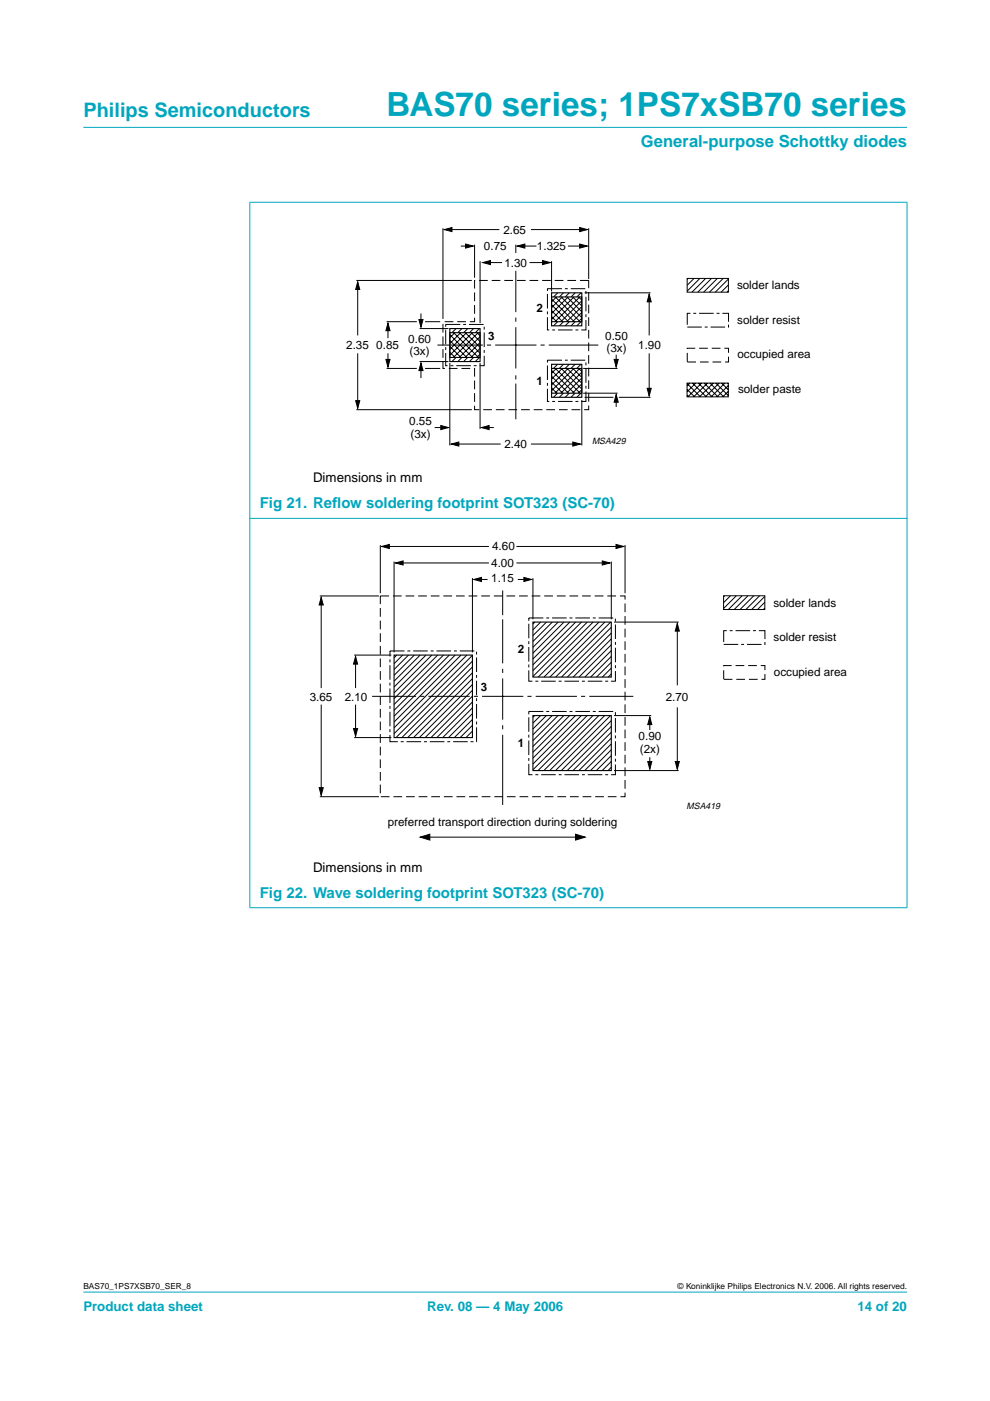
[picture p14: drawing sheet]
<svg xmlns="http://www.w3.org/2000/svg" width="210mm" height="297mm" viewBox="0 0 210 297" stroke-linecap="round" stroke-linejoin="round" font-family="sans-serif">
<defs><g id="words">
<text font-size="7.1" fill="#00a6bd" x="81.9" y="24.7">BAS70 series; 1PS7xSB70 series</text>
<text font-size="4.2" fill="#00a6bd" x="17.7" y="24.9">Philips Semiconductors</text>
<text font-size="3.5" fill="#00a6bd" x="135.9" y="31.1">General-purpose Schottky diodes</text>
<g font-size="3.2" fill="#00a6bd">
<text x="55.1" y="107.8">Fig 21. Ref</text>
<text x="70.4" y="107.8">low soldering footprint SOT323 (SC-70)</text>
<text x="55.1" y="190.3">Fig 22. Wave soldering footprint SOT323 (SC-70)</text>
</g>
<g font-size="2.8">
<text x="66.4" y="102.3">Dimensions in mm</text>
<text x="66.4" y="184.8">Dimensions in mm</text>
</g>
<g font-size="2.8" fill="#00a6bd">
<text x="17.7" y="278">Product data sheet</text>
<text x="90.6" y="278">Rev. 08 — 4 May 2006</text>
<text x="181.8" y="278">14 of 20</text>
</g>
<g font-size="2.5">
<text x="102.6" y="53.1">0.75</text>
<text x="106.7" y="49.6">2.65</text>
<text x="113.9" y="53.1">1.325</text>
<text x="106.9" y="56.6">1.30</text>
<text x="156.3" y="61.3">solder lands</text>
<text x="113.8" y="66.2">2</text>
<text x="156.3" y="68.6">solder resist</text>
<text x="73.4" y="74.1">2.35</text>
<text x="79.8" y="74.1">0.85</text>
<text x="86.6" y="72.6">0.60</text>
<text x="86.8" y="75.3">(3x)</text>
<text x="103.5" y="72.1">3</text>
<text x="128.3" y="72">0.50</text>
<text x="128.6" y="74.7">(3x)</text>
<text x="135.3" y="74.1">1.90</text>
<text x="156.4" y="76">occupied area</text>
<text x="113.8" y="81.7">1</text>
<text x="156.5" y="83.4">solder paste</text>
<text x="86.8" y="90.1">0.55</text>
<text x="87.1" y="92.8">(3x)</text>
<text x="106.9" y="95.1">2.40</text>
<text x="104.4" y="116.7">4.60</text>
<text x="104.1" y="120.2">4.00</text>
<text x="104.1" y="123.5">1.15</text>
<text x="164" y="128.6">solder lands</text>
<text x="164" y="135.9">solder resist</text>
<text x="109.8" y="138.4">2</text>
<text x="164.1" y="143.3">occupied area</text>
<text x="65.7" y="148.5">3.65</text>
<text x="73.1" y="148.5">2.10</text>
<text x="102" y="146.5">3</text>
<text x="141.2" y="148.5">2.70</text>
<text x="109.8" y="158.3">1</text>
<text x="135.4" y="157">0.90</text>
<text x="135.7" y="159.7">(2x)</text>
<text x="82.2" y="175.1">preferred transport direction during soldering</text>
</g>
<g font-size="1.9">
<text x="125.5" y="94.2">MSA429</text>
<text x="145.6" y="171.6">MSA419</text>
</g>
<g font-size="1.8">
<text x="17.7" y="273.4">BAS70_1PS7XSB70_SER_8</text>
<text x="143.7" y="273.4">© Koninklijke Philips Electronics N.V. 2006. All rights reserved.</text>
</g>
</g></defs>
<g fill="#00a6bd" stroke="#00a6bd" stroke-width=".21">
<path d="M17.7 273.9h174.6z"/>
<path d="M17.7 27h174.6z"/>
<path d="M53 42.9v149.5z"/>
<path d="M192.3 42.9v149.5z"/>
<path d="M52.9 42.9h139.5z"/>
<path d="M52.9 109.9h139.5z"/>
<path d="M52.9 192.5h139.5z"/>
</g>
<g fill="none" stroke="#000" stroke-width=".21">
<path d="M75.6 59.5h24.4M75.8 59.8v11.3M93.9 48.4v19.2M94.2 48.7h11.7M97.7 52.2h2.6M100.6 51.9v7M101.8 55.4v13.1M102.4 55.7h4.1M109.4 51.9v1.7M109.4 57.4v8.8M109.7 52.2h4M112.3 55.7h4.4"/>
<path d="M112.6 48.7h11.9M116.9 55.4v6.4M120.4 52.2h4.1M124.8 48.4v10.8M145.7 59h8.7v2.9h-8.7zM145.9 59l-.2 .3M147.1 59l-1.4 1.5M148.4 59l-2.7 2.7M149.6 59l-2.9 2.9M150.9 59l-3 2.9M152.1 59l-2.9 2.9M153.3 59l-2.9 2.9"/>
<path d="M154.4 59.2l-2.7 2.7M75.8 74.9v11.7M82 68.2h6.4M82 78.1h6.4M82.3 68.5v3.2M82.3 74.9v2.9M89 69.7h6.1M89 76.7h6.1M89.3 66.5v2.9M89.3 77v3.2M90.1 68.2h3.2M90.1 78.1h3.2"/>
<path d="M92.8 73.2h9.6M95.4 77v17.4M95.4 71l4.8 4.8M95.4 72.2l3.6 3.6M95.4 73.5l2.3 2.3M95.4 74.7l1.1 1.1M95.5 69.7h-.1M95.5 75.8l-.1 .1M96.2 70.5l5.2 5.3M96.4 70.5l-1 1.1M96.7 69.7l-.9 .8M96.7 75.8l-.9 .9"/>
<path d="M97.4 70.5l4.4 4.4M97.7 70.5l-2.3 2.3M97.9 69.7l-.8 .8M97.9 75.8l-.8 .9M98.7 70.5l3.1 3.2M98.9 70.5l-3.5 3.6M99.2 69.7l-.9 .8M99.2 75.8l-.9 .9M99.9 70.5l1.9 1.9M100.2 70.5l-4.8 4.8M100.4 69.7l-.9 .8M100.4 75.8l-.9 .9"/>
<path d="M101.1 70.5l.7 .7M101.4 70.5l-5.3 5.3M101.6 69.7l-.8 .8M101.6 75.8l-.8 .9M101.8 77v13.9M101.8 75.1l-.7 .7M101.8 73.8l-1.9 2M101.8 72.6l-3.2 3.2M101.8 71.4l-4.4 4.4M103.2 73.2h.9M105 73.2h8.7M109.4 67.3v.9"/>
<path d="M109.4 69.4v8.7M109.4 79.6v.8M114.6 73.2h.9M116.4 73.2h10.5M116.9 78.5l4.8 4.8M116.9 79.8l3.6 3.5M116.9 63.4l4.8 4.8M116.9 64.6l3.6 3.6M116.9 65.9l2.4 2.3M116.9 67.1l1.1 1.1M117 77.2l-.1 .1M117 62.1h-.1"/>
<path d="M117 68.2l-.1 .1M117.7 78.1l5.3 5.2M117.7 63l5.3 5.2M118 78.1l-1.1 1M118 63l-1.1 1M118.2 77.2l-.8 .9M118.2 62.1l-.8 .9M118.2 68.2l-.8 .9M119 78.1l4.4 4.4M119 63l4.4 4.3M119.2 78.1l-2.3 2.3M119.2 63l-2.3 2.2"/>
<path d="M119.5 77.2l-.9 .9M119.5 62.1l-.9 .9M119.5 68.2l-.9 .9M120.2 78.1l3.2 3.1M120.2 63l3.2 3.1M120.5 78.1l-3.6 3.5M120.5 63l-3.6 3.5M120.7 77.2l-.9 .9M120.7 62.1l-.9 .9M120.7 68.2l-.9 .9M121.4 78.1l2 1.9M121.4 63l2 1.9"/>
<path d="M121.7 78.1l-4.8 4.8M121.7 63l-4.8 4.7M122 77.2l-.9 .9M122 62.1l-.9 .9M122 68.2l-.9 .9M122.7 78.1l.7 .7M122.7 63l.7 .6M122.9 78.1l-5.2 5.2M122.9 63l-5.2 5.2M123.2 77.2l-.9 .9M123.2 62.1l-.9 .9M123.2 68.2l-.9 .9"/>
<path d="M123.4 78.9l-4.5 4.4M123.4 67.5l-.8 .7M123.4 66.2l-2 2M123.4 65l-3.2 3.2M123.4 63.8l-4.5 4.4M123.6 78.1h7.3M123.9 62.1h14M130.6 75.2v2.6M137.6 62.4v8.7M137.6 74.9v9M154.4 61.6l-.3 .3M154.4 60.4l-1.5 1.5"/>
<path d="M75.6 86.9h24.4M92.2 90.7h2.9M95.7 94.1h10.5M102.1 90.7h2.6M109.4 81.3v7.6M112.6 94.1h10.5M116.9 81l2.4 2.3M116.9 82.2l1.1 1.1M117 83.3l-.1 .1M118.2 83.3l-.8 .9M119.5 83.3l-.9 .9M120.7 83.3l-.9 .9"/>
<path d="M122 83.3l-.9 .9M123.2 83.3l-.9 .9M123.4 82.6l-.8 .7M123.4 81.4l-2 1.9M123.4 80.2l-3.2 3.1M123.4 84.8v9.6M123.6 83.4h7.3M123.9 84.2h6.2M130.6 83.7v2.6M131.2 84.2h6.7M145.7 81.2h8.7v2.9h-8.7zM145.7 81.3l2.8 2.8"/>
<path d="M145.7 82.5l1.6 1.6M145.7 83.8l.3 .3M146.3 81.2l-.6 .6M146.8 81.2l2.9 2.9M147.5 81.2l-1.8 1.9M148.1 81.2l2.9 2.9M148.8 81.2l-3 2.9M149.3 81.2l2.9 2.9M150 81.2l-2.9 2.9M150.5 81.2l2.9 2.9M151.2 81.2l-2.9 2.9M151.8 81.2l2.6 2.7"/>
<path d="M152.5 81.2l-3 2.9M153 81.2l1.4 1.4M153.7 81.2l-2.9 2.9M154.2 81.2l.2 .2M154.4 83l-1.1 1.1M154.4 81.7l-2.4 2.4M80.6 115.6v10.2M80.9 115.9h22.8M83.6 119.1v19.2M83.8 119.4h19.9M109.5 119.4h19.8M109.5 115.9h22.7"/>
<path d="M129.6 119.1v12.2M132.5 115.6v10.2M67.8 126.4h12.5M68.1 126.6v19.3M75.1 138.9h7.9M75.4 139.2v6.7M84.1 138.9l-.5 .6M85.4 138.9l-1.8 1.8M86.6 138.9l-3 3.1M87.8 138.9l-4.2 4.3M89.1 138.9l-5.5 5.5M90.3 138.9l-6.7 6.8"/>
<path d="M91.6 138.9l-8 8M92.8 138.9l-9.2 9.2M94 138.9l-10.4 10.5M95.3 138.9l-11.7 11.7M96.5 138.9l-12.9 12.9M97.7 138.9l-14.1 14.2M99 138.9l-15.4 15.4M100.2 122.6v15.7M100.2 138.9l-16.6 16.7M100.5 122.9h2.9M106.6 125.2v5.2M106.6 131.3v9.3"/>
<path d="M109.8 122.9h2.9M113 122.6v8.7M113.4 131.9l-.4 .4M114.6 131.9l-1.6 1.6M115.9 131.9l-2.9 2.9M117.1 131.9l-4.1 4.1M118.3 131.9l-5.3 5.3M119.6 131.9l-6.6 6.6M120.8 131.9l-7.8 7.8M122.1 131.9l-9.1 9.1M123.3 131.9l-10.3 10.3M124.5 131.9l-11.5 11.5"/>
<path d="M125.8 131.9l-11.7 11.7M127 131.9l-11.7 11.7M128.2 131.9l-11.6 11.7M129.5 131.9l-11.7 11.7M129.6 139.2l-4.4 4.4M129.6 137.9l-5.6 5.7M129.6 136.7l-6.8 6.9M129.6 135.5l-8.1 8.1M129.6 134.2l-9.3 9.4M129.6 133l-10.5 10.6M130.2 131.9h13.7M143.6 132.2v13.1"/>
<path d="M153.4 126.3h8.8v2.9h-8.8zM153.6 126.3l-.2 .2M154.9 126.3l-1.5 1.5M156.1 126.3l-2.7 2.7M157.3 126.3l-2.9 2.9M158.6 126.3l-2.9 2.9M159.8 126.3l-2.9 2.9M161.1 126.3l-3 2.9M162.2 128.9l-.3 .3M162.2 126.4l-2.8 2.8M162.2 127.7l-1.6 1.5M68.1 149.4v19.2"/>
<path d="M75.1 156.4h7.9M75.4 149.4v6.7M78.9 147.6h9.3M89.1 147.6h.9M90.8 147.6h8.8M100.2 156.3l-.2 .1M100.2 155l-1.4 1.4M100.2 153.8l-2.6 2.6M100.2 152.5l-3.9 3.9M100.2 151.3l-5.1 5.1M100.2 150.1l-6.3 6.3M100.2 148.8l-7.6 7.6"/>
<path d="M100.2 147.6l-8.8 8.8M100.2 146.4l-10.1 10M100.2 145.1l-11.3 11.3M100.2 143.9l-12.5 12.5M100.2 142.7l-13.8 13.7M100.2 141.4l-15 15M100.2 140.2l-16.2 16.2M100.5 147.6h.8M102.2 147.6h8.8M106.6 141.8v.9M106.6 143.8v8.8M106.6 153.8v.8"/>
<path d="M106.6 155.8v14.9M111.8 147.6h.9M113.4 151.7l-.4 .4M113.6 147.6h8.7M114.6 151.7l-1.6 1.6M115.8 151.7l-2.8 2.9M117.1 151.7l-4.1 4.1M118.3 151.7l-5.3 5.3M119.5 151.7l-6.5 6.6M120.8 151.7l-7.8 7.8M122 151.7l-9 9M123.2 147.6h.9"/>
<path d="M123.3 151.7l-10.3 10.3M124.5 151.7l-11.5 11.5M124.9 147.6h9.4M125.7 151.7l-11.6 11.7M127 151.7l-11.7 11.7M128.2 151.7l-11.7 11.7M129.4 151.7l-11.6 11.7M129.6 142.9l-.7 .7M129.6 141.7l-1.9 1.9M129.6 140.4l-3.1 3.2M129.6 159l-4.4 4.4M129.6 157.7l-5.6 5.7"/>
<path d="M129.6 156.5l-6.9 6.9M129.6 155.3l-8.1 8.1M129.6 154l-9.3 9.4M129.6 152.8l-10.6 10.6M130.2 151.7h7.9M137.8 152v2.8M143.6 150v13.1M67.8 168.9h12.5M89.1 177.5h35M129.6 162.7l-.7 .7M129.6 161.4l-1.9 2M129.6 160.2l-3.2 3.2"/>
<path d="M130.2 163.4h13.7M137.8 160.5v2.6"/>
</g>
<g fill="#000" stroke="#000" stroke-width=".21">
<path d="M94.2 48.7l1.6-.5v.9zM98.7 51.7l1.6 .5-1.6 .4zM102.4 55.7l1.6-.5v.9zM109.7 52.2l1.6-.5v.9zM115 55.2l1.7 .5-1.7 .4zM122.9 51.7l1.6 .5-1.6 .4zM122.9 48.2l1.6 .5-1.6 .4zM75.8 59.8l.5 1.6h-.9zM82.3 68.5l.4 1.6h-.9zM81.8 76.2h.9l-.4 1.6zM89.3 77l.4 1.6h-.9zM88.8 67.7h.9l-.4 1.7z"/>
<path d="M130.2 76.2h.9l-.5 1.6zM137.6 62.4l.5 1.6h-.9zM75.4 84.9h.9l-.5 1.7zM93.5 90.2l1.6 .5-1.6 .4zM95.7 94.1l1.6-.4v.9zM102.1 90.7l1.6-.5v.9zM121.4 93.7l1.7 .4-1.7 .5zM130.6 83.7l.5 1.6h-.9zM137.2 82.3h.9l-.5 1.6zM80.9 115.9l1.7-.5v.9zM83.8 119.4l1.7-.5v.9zM127.7 118.9l1.6 .5-1.6 .4z"/>
<path d="M130.6 115.4l1.6 .5-1.6 .4zM68.1 126.6l.4 1.7h-.8zM100.5 122.9l1.6-.5v.9zM111.1 122.4l1.6 .5-1.6 .4zM143.6 132.2l.4 1.6h-.8zM75.4 139.2l.4 1.6h-.8zM75 154.5h.8l-.4 1.6zM137.8 152l.4 1.6h-.9zM67.7 167h.8l-.4 1.6zM89.1 177.5l2-.6v1.2zM122 176.9l2.1 .6-2.1 .6zM137.3 161.5h.9l-.4 1.6z"/>
<path d="M143.2 161.5h.8l-.4 1.6z"/>
</g>
<path d="M100.6 59.5h24.2v27.4h-24.2v-8.8h-6.7v-9.9h6.7zM145.7 73.8h8.8v2.9h-8.8zM80.6 126.4h51.9v42.5h-51.9zM153.4 141.1h8.8v2.9h-8.8z" fill="none" stroke="#000" stroke-width=".21" stroke-dasharray="1.9 .8" stroke-linecap="butt"/>
<path d="M95.4 69.7h6.4v7h-6.4zM95.4 70.5h6.4v5.3h-6.4zM116.9 77.2h6.5v7h-6.5zM116.9 78.1h6.5v5.3h-6.5zM116.9 62.1h6.5v7h-6.5zM116.9 63h6.5v5.2h-6.5zM83.6 138.9h16.6v17.5h-16.6zM113 131.9h16.6v11.7h-16.6zM113 151.7h16.6v11.7h-16.6z" fill="none" stroke="#000" stroke-width=".23"/>
<path d="M94.5 68.8h8.2v8.7h-8.2zM116.1 76.4h8.1v8.7h-8.1zM116.1 61.2h8.1v8.8h-8.1zM145.7 66.4h8.8v2.9h-8.8zM82.7 138h18.3v19.3h-18.3zM112.1 131h18.4v13.4h-18.4zM153.4 133.7h8.8v2.9h-8.8zM112.1 150.8h18.4v13.5h-18.4z" fill="none" stroke="#000" stroke-width=".21" stroke-dasharray="3.1 .6 .6 .6" stroke-linecap="butt"/>
<use href="#words"/>
</svg>
